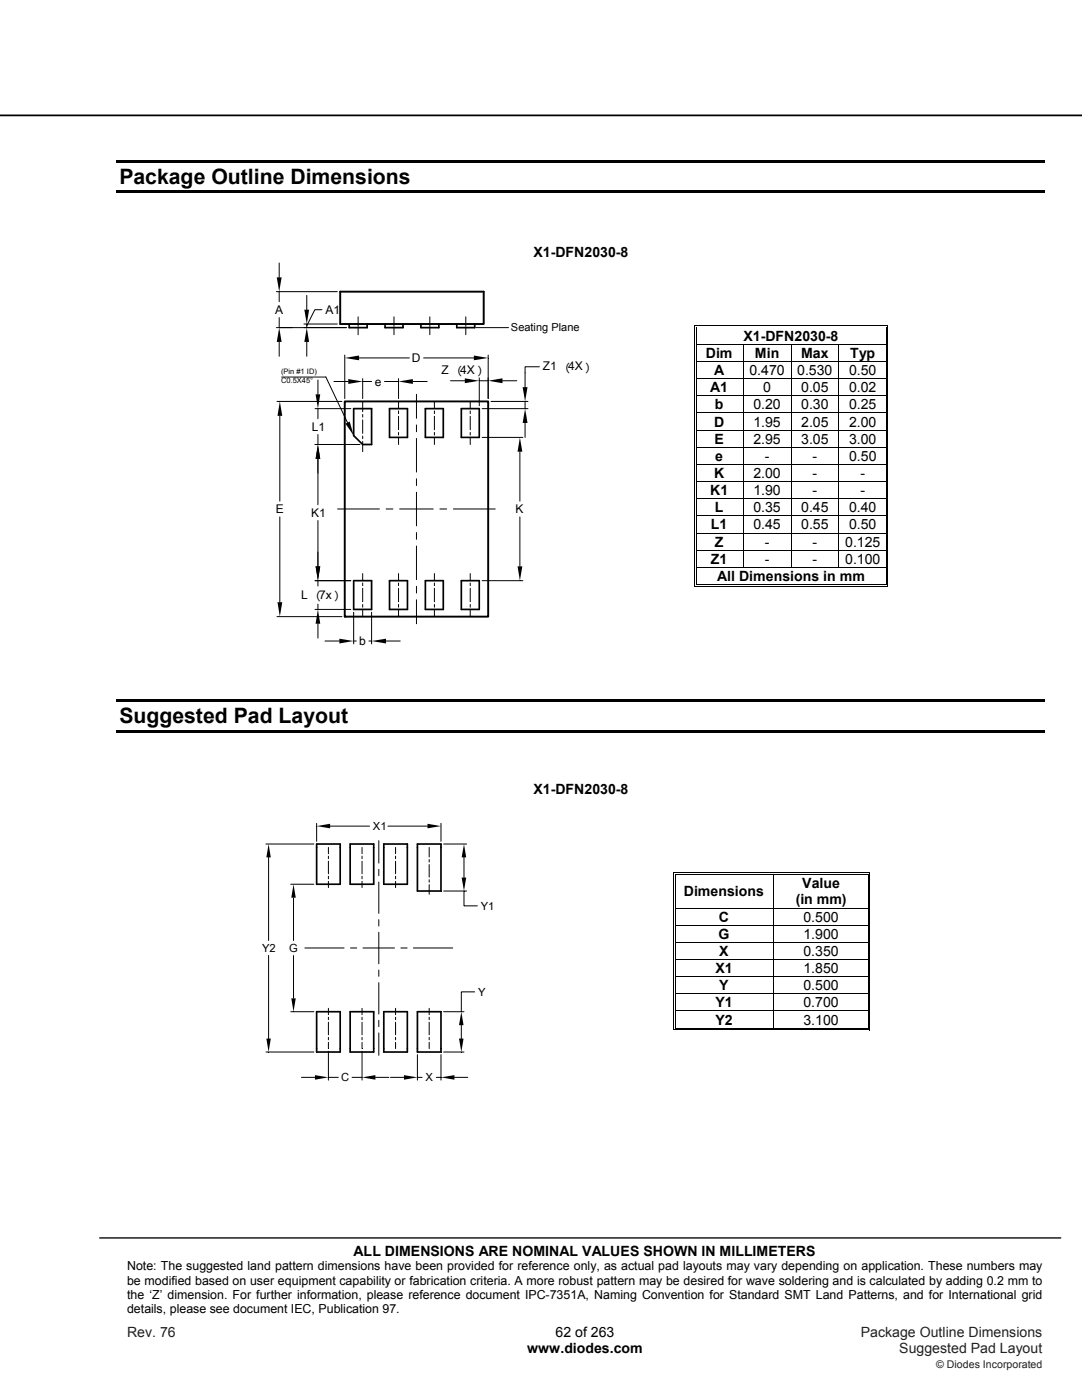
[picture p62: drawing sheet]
<svg xmlns="http://www.w3.org/2000/svg" width="216mm" height="279mm" viewBox="0 0 216 279" stroke-linecap="round" stroke-linejoin="round" font-family="sans-serif">
<defs><g id="words">
<g font-size="4.2">
<text x="23.8" y="36.7">Package Outline Dimensions</text>
<text x="23.8" y="144.4">Suggested Pad Layout</text>
</g>
<g font-size="2.8">
<text x="106.4" y="51.2">X1-DFN2030-8</text>
<text x="140.8" y="71.4">Dim</text>
<text x="148.4" y="68">X1-DFN2030-8</text>
<text x="150.6" y="71.4">Min</text>
<text x="159.9" y="71.4">Max</text>
<text x="169.6" y="71.4">Typ</text>
<text x="142.5" y="74.9">A</text>
<text x="149.5" y="74.9">0.470</text>
<text x="159.1" y="74.9">0.530</text>
<text x="169.4" y="74.9">0.50</text>
<text x="141.7" y="78.3">A1</text>
<text x="142.7" y="81.7">b</text>
<text x="150.3" y="81.7">0.20</text>
<text x="152.3" y="78.3">0</text>
<text x="159.9" y="78.3">0.05</text>
<text x="159.9" y="81.7">0.30</text>
<text x="169.4" y="78.3">0.02</text>
<text x="169.4" y="81.7">0.25</text>
<text x="142.5" y="85.1">D</text>
<text x="142.6" y="88.5">E</text>
<text x="150.3" y="88.5">2.95</text>
<text x="150.3" y="85.1">1.95</text>
<text x="159.9" y="88.5">3.05</text>
<text x="159.9" y="85.1">2.05</text>
<text x="169.4" y="88.5">3.00</text>
<text x="169.4" y="85.1">2.00</text>
<text x="142.5" y="95.4">K</text>
<text x="142.7" y="92">e</text>
<text x="150.3" y="95.4">2.00</text>
<text x="152.6" y="92">-</text>
<text x="162.1" y="95.4">-</text>
<text x="162.1" y="92">-</text>
<text x="169.4" y="92">0.50</text>
<text x="171.7" y="95.4">-</text>
<text x="141.7" y="98.8">K1</text>
<text x="150.3" y="98.8">1.90</text>
<text x="162.1" y="98.8">-</text>
<text x="171.7" y="98.8">-</text>
<text x="141.9" y="105.7">L1</text>
<text x="142.7" y="102.2">L</text>
<text x="150.3" y="105.7">0.45</text>
<text x="150.3" y="102.2">0.35</text>
<text x="159.9" y="105.7">0.55</text>
<text x="159.9" y="102.2">0.45</text>
<text x="169.4" y="105.7">0.50</text>
<text x="169.4" y="102.2">0.40</text>
<text x="141.9" y="112.5">Z1</text>
<text x="142.7" y="109.1">Z</text>
<text x="152.6" y="112.5">-</text>
<text x="152.6" y="109.1">-</text>
<text x="162.1" y="112.5">-</text>
<text x="162.1" y="109.1">-</text>
<text x="168.6" y="112.5">0.100</text>
<text x="168.6" y="109.1">0.125</text>
<text x="143.1" y="115.9">All Dimensions in mm</text>
<text x="106.4" y="158.5">X1-DFN2030-8</text>
<text x="136.5" y="178.9">Dimensions</text>
<text x="160.1" y="177.3">Value</text>
<text x="143.4" y="183.9">C</text>
<text x="158.8" y="180.5">(in mm)</text>
<text x="160.3" y="183.9">0.500</text>
<text x="143.4" y="187.4">G</text>
<text x="143.5" y="190.8">X</text>
<text x="160.3" y="190.8">0.350</text>
<text x="160.3" y="187.4">1.900</text>
<text x="142.7" y="194.2">X1</text>
<text x="143.5" y="197.6">Y</text>
<text x="160.3" y="197.6">0.500</text>
<text x="160.3" y="194.2">1.850</text>
<text x="142.7" y="201">Y1</text>
<text x="160.3" y="201">0.700</text>
<text x="142.7" y="204.5">Y2</text>
<text x="160.3" y="204.5">3.100</text>
<text x="70.6" y="250.6">ALL DIMENSIONS ARE NOMINAL VALUES SHOWN IN MILLIMETERS</text>
<text x="110.9" y="266.8">62 of 263</text>
<text x="105.2" y="270.1">www.diodes.com</text>
</g>
<g font-size="2.8" fill="#231f20">
<text x="25.4" y="266.8">Rev. 76</text>
<text x="171.8" y="266.8">Package Outline Dimensions</text>
<text x="179.5" y="270.1">Suggested Pad Layout</text>
</g>
<g font-size="2.5">
<text x="25.4" y="253.5">Note: The suggested land pattern dimensions have been provided for reference only, as actual pad layouts may vary depending on application. These numbers may</text>
<text x="25.4" y="256.4">be modified based on user equipment capability or fabrication criteria. A more robust pattern may be desired for wave soldering and is calculated by adding 0.2 mm to</text>
<text x="25.4" y="259.2">the ‘Z’ dimension. For further information, please reference document IPC-7351A, Naming Convention for Standard SMT Land Patterns, and for International grid</text>
<text x="25.4" y="262.1">details, please see document IEC, Publication 97.</text>
</g>
<g font-size="2.4">
<text x="54.9" y="62.7">A</text>
<text x="65" y="62.7">A1</text>
<text x="74.8" y="77">e</text>
<text x="82.2" y="72.3">D</text>
<text x="88.1" y="74.6">Z</text>
<text x="91.8" y="74.6">4X</text>
<text x="92.2" y="75.3" transform="rotate(-90 92.2 75.3)">︵</text>
<text x="97.3" y="75.3" transform="rotate(-90 97.3 75.3)">︶</text>
<text x="108.3" y="73.9">Z1</text>
<text x="113.4" y="73.9">4X</text>
<text x="113.7" y="74.6" transform="rotate(-90 113.7 74.6)">︵</text>
<text x="118.8" y="74.6" transform="rotate(-90 118.8 74.6)">︶</text>
<text x="62.2" y="86">L1</text>
<text x="55" y="102.5">E</text>
<text x="62.1" y="103.2">K1</text>
<text x="102.9" y="102.5">K</text>
<text x="60.1" y="119.5">L</text>
<text x="63.7" y="119.5">7x</text>
<text x="64" y="120.1" transform="rotate(-90 64 120.1)">︵</text>
<text x="68.8" y="120.1" transform="rotate(-90 68.8 120.1)">︶</text>
<text x="71.7" y="128.8">b</text>
</g>
<g font-size="2.2">
<text x="102" y="66">Seating Plane</text>
<text x="74.4" y="165.7">X1</text>
<text x="95.9" y="181.6">Y1</text>
<text x="52.3" y="190">Y2</text>
<text x="57.7" y="190">G</text>
<text x="95.4" y="198.8">Y</text>
<text x="68.1" y="215.8">C</text>
<text x="84.9" y="215.8">X</text>
</g>
<text font-size="2.1" fill="#231f20" x="186.8" y="273">© Diodes Incorporated</text>
<g font-size="1.5">
<text x="56.1" y="74.7">(Pin #1 ID)</text>
<text x="56.1" y="76.5">C0.5X45°</text>
</g>
</g></defs>
<path d="M0 23h215.9" fill="none" stroke="#000" stroke-width=".35"/>
<path d="M19.9 247.1h191.8" fill="none" stroke="#000" stroke-width=".26"/>
<path d="M23.3 31.9h185.2v.5h-185.2zM23.3 38h185.2v.5h-185.2z" fill="#000"/>
<g fill="#fff">
<path d="M139 65.4h37.7v3.3h-37.7z"/>
<path d="M139.1 65.4h37.5v3.3h-37.5z"/>
</g>
<path d="M138.5 64.9h.2v.5h-.2zM138.5 64.9h.5v.1h-.5zM138.9 65.2h.1v.2h-.1z" fill="#000"/>
<path d="M139 65h37.7M139 65.3h37.7" fill="none" stroke="#000" stroke-width=".2"/>
<path d="M139 65.4h37.7z" fill="#fff"/>
<path d="M176.7 64.9h.5v.1h-.5zM176.7 65.2h.2v.2h-.2zM177.1 64.9h.1v.5h-.1z" fill="#000"/>
<path d="M138.6 65.4v3.3M138.9 65.4v3.3M176.8 65.4v3.3M177.1 65.4v3.3" fill="none" stroke="#000" stroke-width=".2"/>
<g fill="#fff">
<path d="M139 68.8h9.2v3.3h-9.2z"/>
<path d="M139.1 68.8h8.9v3.3h-8.9z"/>
<path d="M148.4 68.8h9.4v3.3h-9.4z"/>
<path d="M148.6 68.8h8.9v3.3h-8.9z"/>
<path d="M157.9 68.8h9.4v3.3h-9.4z"/>
<path d="M158.2 68.8h8.8v3.3h-8.8z"/>
</g>
<path d="M138.5 68.7h.2v.1h-.2zM138.9 68.7h.1v.1h-.1zM176.7 68.7h.2v.1h-.2zM177.1 68.7h.1v.1h-.1z" fill="#000"/>
<path d="M138.6 68.8v3.3M138.9 68.8v3.3M139 68.7h37.7M148.3 68.8v3.3M157.9 68.8v3.3M167.4 68.8v3.3M176.8 68.8v3.3M177.1 68.8v3.3" fill="none" stroke="#000" stroke-width=".2"/>
<g fill="#fff">
<path d="M139 72.3h9.2v3.2h-9.2z"/>
<path d="M139.1 72.3h8.9v3.2h-8.9z"/>
<path d="M148.4 72.3h9.4v3.2h-9.4z"/>
<path d="M148.6 72.3h8.9v3.2h-8.9z"/>
<path d="M157.9 72.3h9.4v3.2h-9.4z"/>
<path d="M158.2 72.3h8.8v3.2h-8.8z"/>
</g>
<path d="M138.5 72.1h.2v.1h-.2zM138.9 72.1h.1v.1h-.1zM176.7 72.1h.2v.1h-.2zM177.1 72.1h.1v.1h-.1z" fill="#000"/>
<path d="M138.6 72.2v3.3M138.9 72.2v3.3M139 72.2h37.7M148.3 72.2v3.3M157.9 72.2v3.3M167.4 72.2v3.3M176.8 72.2v3.3M177.1 72.2v3.3" fill="none" stroke="#000" stroke-width=".2"/>
<g fill="#fff">
<path d="M139 75.7h9.2v3.2h-9.2z"/>
<path d="M139.1 75.7h8.9v3.2h-8.9z"/>
<path d="M148.4 75.7h9.4v3.2h-9.4z"/>
<path d="M148.6 75.7h8.9v3.2h-8.9z"/>
<path d="M157.9 75.7h9.4v3.2h-9.4z"/>
<path d="M158.2 75.7h8.8v3.2h-8.8z"/>
</g>
<path d="M138.5 75.5h.2v.2h-.2zM138.9 75.5h.1v.2h-.1zM176.7 75.5h.2v.2h-.2zM177.1 75.5h.1v.2h-.1z" fill="#000"/>
<path d="M138.6 75.7v3.2M138.9 75.7v3.2M139 75.6h37.7M148.3 75.7v3.2M157.9 75.7v3.2M167.4 75.7v3.2M176.8 75.7v3.2M177.1 75.7v3.2" fill="none" stroke="#000" stroke-width=".2"/>
<g fill="#fff">
<path d="M139 79.1h9.2v3.2h-9.2z"/>
<path d="M139.1 79.1h8.9v3.2h-8.9z"/>
<path d="M148.4 79.1h9.4v3.2h-9.4z"/>
<path d="M148.6 79.1h8.9v3.2h-8.9z"/>
<path d="M157.9 79.1h9.4v3.2h-9.4z"/>
<path d="M158.2 79.1h8.8v3.2h-8.8z"/>
</g>
<g fill="#000">
<path d="M138.5 78.9h.2v.2h-.2zM138.9 78.9h.1v.2h-.1zM176.7 78.9h.2v.2h-.2zM177.1 78.9h.1v.2h-.1zM138.5 82.3h.2v.2h-.2zM138.5 85.8h.2v.1h-.2zM138.5 89.2h.2v.2h-.2zM138.5 92.6h.2v.2h-.2zM138.5 96h.2v.2h-.2zM138.5 99.5h.2v.1h-.2zM138.9 82.3h.1v.2h-.1zM138.9 85.8h.1v.1h-.1z"/>
<path d="M138.9 89.2h.1v.2h-.1zM138.9 92.6h.1v.2h-.1zM138.9 96h.1v.2h-.1zM138.9 99.5h.1v.1h-.1zM176.7 82.3h.2v.2h-.2zM176.7 85.8h.2v.1h-.2zM176.7 89.2h.2v.2h-.2zM176.7 92.6h.2v.2h-.2zM176.7 96h.2v.2h-.2zM176.7 99.5h.2v.1h-.2zM177.1 82.3h.1v.2h-.1zM177.1 85.8h.1v.1h-.1z"/>
<path d="M177.1 89.2h.1v.2h-.1zM177.1 92.6h.1v.2h-.1zM177.1 96h.1v.2h-.1zM177.1 99.5h.1v.1h-.1zM138.5 102.9h.2v.1h-.2zM138.5 106.3h.2v.2h-.2zM138.5 109.7h.2v.2h-.2zM138.9 102.9h.1v.1h-.1zM138.9 106.3h.1v.2h-.1zM138.9 109.7h.1v.2h-.1zM176.7 102.9h.2v.1h-.2zM176.7 106.3h.2v.2h-.2z"/>
<path d="M176.7 109.7h.2v.2h-.2zM177.1 102.9h.1v.1h-.1zM177.1 106.3h.1v.2h-.1zM177.1 109.7h.1v.2h-.1z"/>
</g>
<g fill="none" stroke="#000" stroke-width=".2">
<path d="M138.6 79.1v3.2M138.9 79.1v3.2M139 79h37.7M148.3 79.1v3.2M157.9 79.1v3.2M167.4 79.1v3.2M176.8 79.1v3.2M177.1 79.1v3.2M138.6 82.5v3.3M138.6 85.9v3.3M138.6 89.4v3.2M138.6 92.8v3.2"/>
<path d="M138.6 96.2v3.3M138.6 99.6v3.3M138.9 82.5v3.3M138.9 85.9v3.3M138.9 89.4v3.2M138.9 92.8v3.2M138.9 96.2v3.3M138.9 99.6v3.3M139 82.4h37.7M139 85.9h37.7M139 89.3h37.7M139 92.7h37.7"/>
<path d="M139 96.1h37.7M139 99.5h37.7M148.3 82.5v3.3M148.3 85.9v3.3M148.3 89.4v3.2M148.3 92.8v3.2M148.3 96.2v3.3M148.3 99.6v3.3M157.9 82.5v3.3M157.9 85.9v3.3M157.9 89.4v3.2M157.9 92.8v3.2"/>
<path d="M157.9 96.2v3.3M157.9 99.6v3.3M167.4 82.5v3.3M167.4 85.9v3.3M167.4 89.4v3.2M167.4 92.8v3.2M167.4 96.2v3.3M167.4 99.6v3.3M176.8 82.5v3.3M176.8 85.9v3.3M176.8 89.4v3.2M176.8 92.8v3.2"/>
<path d="M176.8 96.2v3.3M176.8 99.6v3.3M177.1 82.5v3.3M177.1 85.9v3.3M177.1 89.4v3.2M177.1 92.8v3.2M177.1 96.2v3.3M177.1 99.6v3.3M138.6 103v3.3M138.6 106.5v3.2M138.6 109.9v3.2M138.9 103v3.3"/>
<path d="M138.9 106.5v3.2M138.9 109.9v3.2M139 103h37.7M139 106.4h37.7M139 109.8h37.7M148.3 103v3.3M148.3 106.5v3.2M148.3 109.9v3.2M157.9 103v3.3M157.9 106.5v3.2M157.9 109.9v3.2M167.4 103v3.3"/>
<path d="M167.4 106.5v3.2M167.4 109.9v3.2M176.8 103v3.3M176.8 106.5v3.2M176.8 109.9v3.2M177.1 103v3.3M177.1 106.5v3.2M177.1 109.9v3.2"/>
</g>
<g fill="#fff">
<path d="M139 113.3h37.7v3.3h-37.7z"/>
<path d="M139.1 113.3h37.5v3.3h-37.5z"/>
</g>
<path d="M138.5 113.1h.2v.2h-.2zM138.5 116.9h.5v.2h-.5zM138.9 113.1h.1v.2h-.1zM138.9 116.6h.1v.2h-.1zM176.7 113.1h.2v.2h-.2zM176.7 116.9h.5v.2h-.5zM176.7 116.6h.2v.2h-.2zM177.1 113.1h.1v.2h-.1zM177.1 116.6h.1v.5h-.1zM23.3 139.5h185.2v.6h-185.2zM23.3 145.6h185.2v.6h-185.2z" fill="#000"/>
<path d="M138.6 113.3v3.8M138.9 113.3v3.3M139 113.2h37.7M139 117h37.7M139 116.7h37.7M176.8 113.3v3.3M177.1 113.3v3.3" fill="none" stroke="#000" stroke-width=".2"/>
<g fill="#fff">
<path d="M134.9 174.7h19.4v6.5h-19.4z"/>
<path d="M135.3 176.3h18.3v3.2h-18.3z"/>
</g>
<path d="M134.3 174.1h.2v.6h-.2zM134.3 174.1h.6v.2h-.6zM134.7 174.5h.2v.2h-.2zM134.7 174.5h.2v.1h-.2z" fill="#000"/>
<path d="M134.9 174.2h19.4M134.9 174.6h19.4" fill="none" stroke="#000" stroke-width=".2"/>
<path d="M134.9 174.6l19.4 .1z" fill="#fff"/>
<path d="M154.3 174.6l.1 .1zM154.3 174.1h.5v.2h-.5zM154.3 174.5h.5v.1h-.5zM173.1 174.1h.6v.2h-.6zM173.1 174.5h.2v.2h-.2zM173.1 174.5h.2v.1h-.2zM173.5 174.1h.2v.6h-.2z" fill="#000"/>
<path d="M134.4 174.7v6.5M134.8 174.7v6.5M154.3 174.7v6.5M154.8 174.2h18.3M154.8 174.6h18.3M173.2 174.7v6.5M173.6 174.7v6.5" fill="none" stroke="#000" stroke-width=".2"/>
<g fill="#fff">
<path d="M134.9 181.3h19.4v3.3h-19.4z"/>
<path d="M135.3 181.3h18.3v3.3h-18.3z"/>
</g>
<g fill="#000">
<path d="M134.3 181.2h.2v.1h-.2zM134.3 184.6h.2v.1h-.2zM134.3 188h.2v.2h-.2zM134.3 191.4h.2v.2h-.2zM134.7 181.2h.2v.1h-.2zM134.7 184.6h.2v.1h-.2zM134.7 188h.2v.2h-.2zM134.7 191.4h.2v.2h-.2zM173.1 181.2h.2v.1h-.2zM173.1 184.6h.2v.1h-.2zM173.1 188h.2v.2h-.2zM173.1 191.4h.2v.2h-.2z"/>
<path d="M173.5 181.2h.2v.1h-.2zM173.5 184.6h.2v.1h-.2zM173.5 188h.2v.2h-.2zM173.5 191.4h.2v.2h-.2z"/>
</g>
<g fill="none" stroke="#000" stroke-width=".2">
<path d="M134.4 181.3v3.3M134.4 184.7v3.3M134.4 188.2v3.2M134.4 191.6v3.2M134.8 181.3v3.3M134.8 184.7v3.3M134.8 188.2v3.2M134.8 191.6v3.2M134.9 181.3h38.2M134.9 184.7h38.2M134.9 188.1h38.2M134.9 191.5h38.2"/>
<path d="M154.3 181.3v3.3M154.3 184.7v3.3M154.3 188.2v3.2M154.3 191.6v3.2M173.2 181.3v3.3M173.2 184.7v3.3M173.2 188.2v3.2M173.2 191.6v3.2M173.6 181.3v3.3M173.6 184.7v3.3M173.6 188.2v3.2M173.6 191.6v3.2"/>
</g>
<g fill="#fff">
<path d="M134.9 195h19.4v3.3h-19.4z"/>
<path d="M135.3 195h18.3v3.3h-18.3z"/>
</g>
<path d="M134.3 194.8h.2v.2h-.2zM134.7 194.8h.2v.2h-.2zM173.1 194.8h.2v.2h-.2zM173.5 194.8h.2v.2h-.2z" fill="#000"/>
<path d="M134.4 195v3.3M134.8 195v3.3M134.9 194.9h38.2M154.3 195v3.3M173.2 195v3.3M173.6 195v3.3" fill="none" stroke="#000" stroke-width=".2"/>
<g fill="#fff">
<path d="M134.9 198.4h19.4v3.3h-19.4z"/>
<path d="M135.3 198.4h18.3v3.3h-18.3z"/>
</g>
<path d="M134.3 198.3h.2v.1h-.2zM134.7 198.3h.2v.1h-.2zM173.1 198.3h.2v.1h-.2zM173.5 198.3h.2v.1h-.2z" fill="#000"/>
<path d="M134.4 198.4v3.3M134.8 198.4v3.3M134.9 198.4h38.2M154.3 198.4v3.3M173.2 198.4v3.3M173.6 198.4v3.3" fill="none" stroke="#000" stroke-width=".2"/>
<g fill="#fff">
<path d="M134.9 201.9h19.4v3.2h-19.4z"/>
<path d="M135.3 201.9h18.3v3.2h-18.3z"/>
</g>
<g fill="#000">
<path d="M134.3 201.7h.2v.1h-.2zM134.3 205.5h.6v.1h-.6zM134.7 201.7h.2v.1h-.2zM134.7 205.1h.2v.2h-.2zM154.3 205.1h.5v.2h-.5zM173.1 201.7h.2v.1h-.2zM173.1 205.5h.6v.1h-.6zM173.1 205.1h.2v.2h-.2zM173.5 201.7h.2v.1h-.2zM173.5 205.1h.2v.5h-.2z"/>
<circle cx="68.8" cy="123.1" r=".19"/>
</g>
<g fill="none" stroke="#000" stroke-width=".2">
<path d="M55.1 58.2h12.2M55.7 52.5v2.9M55.7 58.2v2M61.2 58.9v2.9M55.1 65.4h14M55.7 63.4v2M55.7 68.2v2.9M56.2 75.2h8.8l4.3 9.1M60.6 64.7h6.7M61.2 64.7v.7zM61.2 68.2v2.9M63.4 75.8v2.9"/>
<path d="M64.2 61.8h-1.4l-1.6 3.2M66.6 76.1h2.9M68.8 70.9v8.6M71.5 63.2v1.4M71.5 64.9v.3M71.5 65.4v1.4M71.6 71.4h10.1M72.4 75.6v3.9M72.4 76.1h1.7M76.7 76.1h2.8M78.6 63.2v1.4M78.6 64.9v.3"/>
<path d="M78.6 65.4v1.4M79.5 75.6v3.9M82.4 76.1h2.8M83.1 78.7v4.8M84.5 71.4h10.1M85.8 63.2v1.4M85.8 64.9v.3M85.8 65.4v1.4M89.9 76h2.9M92.9 63.2v1.4M92.9 64.9v.3M92.9 65.4v1.4"/>
<path d="M95 65.4h6.5M95.6 75.4v5.6M95.6 76h1.8M97.4 70.9v8.6M100.3 76h2.8M107.6 73.2h-2.8v4.1M55.3 80.1h12.9M55.8 83v17M62.9 81.6h7.1M62.9 88.7h8.9M63.4 81.6v2M63.4 86.7v2"/>
<path d="M63.4 91.6v9.1M72.4 80.1v2.1M72.4 82.7v.5M72.4 83.8v2.7M72.4 87v.5M72.4 88.1v2M79.5 80.1v1.4M79.5 82v.6M79.5 83.1v2.7M79.5 86.3v.5M79.5 87.4v1.3M83.1 84.8v1.4"/>
<path d="M83.1 87.5v6.7M83.1 95.5v1.4M83.1 98.2v6.7M86.7 80.1v1.4M86.7 82v.6M86.7 83.1v2.7M86.7 86.3v.5M86.7 87.4v1.3M93.8 80.1v1.4M93.8 82v.6M93.8 83.1v2.7M93.8 86.3v.5"/>
<path d="M93.8 87.4v1.3M96.2 87.3h8.1M96.2 81.6h9.1M98 80.1h7.3M103.7 90.1v9.9M104.8 80.1v1.5M104.8 84.4v2.9M55.8 103.2v17M62.9 115.9h7.1M63.4 115.9v1M63.4 103.9v9.1M67.4 101.6h8.3"/>
<path d="M72.4 114.5v1.3M72.4 116.4v.5M72.4 117.4v2.7M77 101.6h1.4M79.5 114.5v1.3M79.5 116.4v.5M79.5 117.4v2.7M79.7 101.6h6.7M83.1 106.3v1.3M83.1 109v6.7M83.1 117v1.4M83.1 119.7v4.8"/>
<path d="M86.7 114.5v1.3M86.7 116.4v.5M86.7 117.4v2.7M87.8 101.6h1.3M90.5 101.6h8.3M93.8 114.5v1.3M93.8 116.4v.5M93.8 117.4v2.7M96.2 115.9h8.1M103.7 103.2v9.8M55.3 123.1h12.9M62.9 121.6h7.1"/>
<path d="M63.4 120.6v1M63.4 124.5v2.8M64.9 127.9h2.8M70.6 127.9h.5M70.6 122.2v6.3M72.4 120.6v.6M72.4 121.7v1.4M73.6 127.9h.5M74.1 122.2v6.3M77 127.9h2.9M79.5 120.6v.6M79.5 121.7v1.4"/>
<path d="M86.7 120.6v.6M86.7 121.7v1.4M93.8 120.6v.6M93.8 121.7v1.4M53.1 168.4h9.5M53.6 171.1v16.6M58 176.5h4.6M58.6 179.2v8.5M63.2 164.3v3.6M65.5 169.1v1.3M65.5 170.9v.5M65.5 171.9v2.5"/>
<path d="M65.5 174.9v.5M65.5 175.9v1.2M65.9 164.9h7.8M72.2 169.1v1.3M72.2 170.9v.5M72.2 171.9v2.5M72.2 174.9v.5M72.2 175.9v1.2M75.6 167.8v4.5M75.6 173.5v1.3M75.6 176v6.3M77.4 164.9h7.9"/>
<path d="M78.9 169.1v1.3M78.9 170.9v.5M78.9 171.9v2.5M78.9 174.9v.5M78.9 175.9v1.2M85.6 169.1v1.9M85.6 171.5v.5M85.6 172.6v2.4M85.6 175.6v.5M85.6 176.6v1.9M88 164.3v3.6M88.5 168.4h4.6"/>
<path d="M88.5 177.8h4.6M92.6 177.8v3h2.6M92.6 171.1v4M53.6 190.7v16.6M58.6 190.7v8.5M60.8 189.2h7.9M69.9 189.2h1.3M72.4 189.2h6.3M75.6 183.5v1.3M75.6 186.1v6.2M75.6 193.6v1.2M75.6 196.1v6.3"/>
<path d="M80 189.2h1.2M82.5 189.2h7.8M94.7 198h-2.6v3.9M53.1 210h9.5M58 201.9h4.6M60.2 215h2.6M65.5 201.2v1.3M65.5 203v.5M65.5 204v2.5M65.5 207v.5M65.5 208v1.3M65.5 209.8v5.8"/>
<path d="M65.5 215h2M70.3 215h1.9M72.2 201.2v1.3M72.2 203v.5M72.2 204v2.5M72.2 207v.5M72.2 208v1.3M72.2 209.8v5.8M74.9 215h2.7M75.6 203.6v1.3M75.6 206.1v4.5M77.9 215h2.7"/>
<path d="M78.9 201.2v1.3M78.9 203v.5M78.9 204v2.5M78.9 207v.5M78.9 208v1.3M83.3 215h.9M83.3 210.5v5.1M85.6 201.2v1.3M85.6 203v.5M85.6 204v2.5M85.6 207v.5M85.6 208v1.3"/>
<path d="M87.1 215h.9M88 210.5v5.1M88.5 210h4.1M88.5 201.9h4.1M90.7 215h2.6M92.1 204.6v2.7M134.4 201.8v3.8M134.8 201.8v3.3M134.9 201.8h38.2M134.9 205.5h38.2M134.9 205.2h19.4M154.3 201.8v3.3"/>
<path d="M154.8 205.2h18.3M173.2 201.8v3.3M173.6 201.8v3.3"/>
</g>
<g fill="none" stroke="#000" stroke-width=".34">
<path d="M73.3 64.7v.7h-3.6v-.7M80.4 64.7v.7h-3.6v-.7M87.6 64.7v.7h-3.6v-.7M94.7 64.7v.7h-3.6v-.7M70.6 81.6h3.5v7.1h-1.7l-1.8-1.8zM77.7 81.6h3.6v5.7h-3.6zM84.9 81.6h3.6v5.7h-3.6zM92.1 81.6h3.5v5.7h-3.5zM70.6 115.9h3.5v5.7h-3.5zM77.7 115.9h3.6v5.7h-3.6zM84.9 115.9h3.6v5.7h-3.6zM92.1 115.9h3.5v5.7h-3.5z"/>
<path d="M63.2 168.4h4.7v8.1h-4.7zM69.9 168.4h4.7v8.1h-4.7zM76.6 168.4h4.7v8.1h-4.7zM83.3 168.4h4.7v9.4h-4.7zM63.2 201.9h4.7v8.1h-4.7zM69.9 201.9h4.7v8.1h-4.7zM76.6 201.9h4.7v8.1h-4.7zM83.3 201.9h4.7v8.1h-4.7z"/>
</g>
<path d="M67.9 58.2h28.6v6.5h-28.6zM68.8 80.1h28.6v43h-28.6z" fill="none" stroke="#000" stroke-width=".38"/>
<g fill="#000">
<path d="M55.2 55.4h1l-.5 2.8zM55.7 65.4l.5 2.8h-1zM61.2 65.4l.5 2.8h-1zM60.7 61.8h1l-.5 2.9zM63 78.7h.9l-.5 2.9zM69.5 75.6l2.9 .5-2.9 .5zM68.8 71.4l2.8-.4v.9zM79.5 76.1l2.9-.5v1zM92.8 75.5l2.8 .5-2.8 .5zM94.6 71l2.8 .4-2.8 .5zM97.4 76l2.9-.5v1zM104.3 77.3h1l-.5 2.8z"/>
<path d="M55.8 80.1l.5 2.9h-.9zM63.4 88.7l.5 2.9h-.9zM68.9 84.5l.9-.4 .8 2.8zM103.7 87.3l.5 2.8h-.9zM104.8 81.6l.5 2.8h-1zM63 113h.9l-.5 2.9zM103.3 113h.9l-.5 2.9zM55.4 120.2h.9l-.5 2.9zM63.4 121.6l.5 2.9h-.9zM67.7 127.5l2.9 .4-2.9 .5zM74.1 127.9l2.9-.4v.9zM53.6 168.4l.4 2.7h-.9z"/>
<path d="M58.6 176.5l.4 2.7h-.9zM63.2 164.9l2.7-.5v.9zM85.3 164.4l2.7 .5-2.7 .4zM92.6 168.4l.4 2.7h-.9zM92.1 175.1h.9l-.4 2.7zM58.1 199.2h.9l-.4 2.7zM53.1 207.3h.9l-.4 2.7zM62.8 214.6l2.7 .4-2.7 .5zM72.2 215l2.7-.4v.9zM80.6 214.6l2.7 .4-2.7 .5zM88 215l2.7-.4v.9zM92.1 201.9l.4 2.7h-.9z"/>
<path d="M91.6 207.3h.9l-.4 2.7z"/>
</g>
<use href="#words"/>
</svg>
